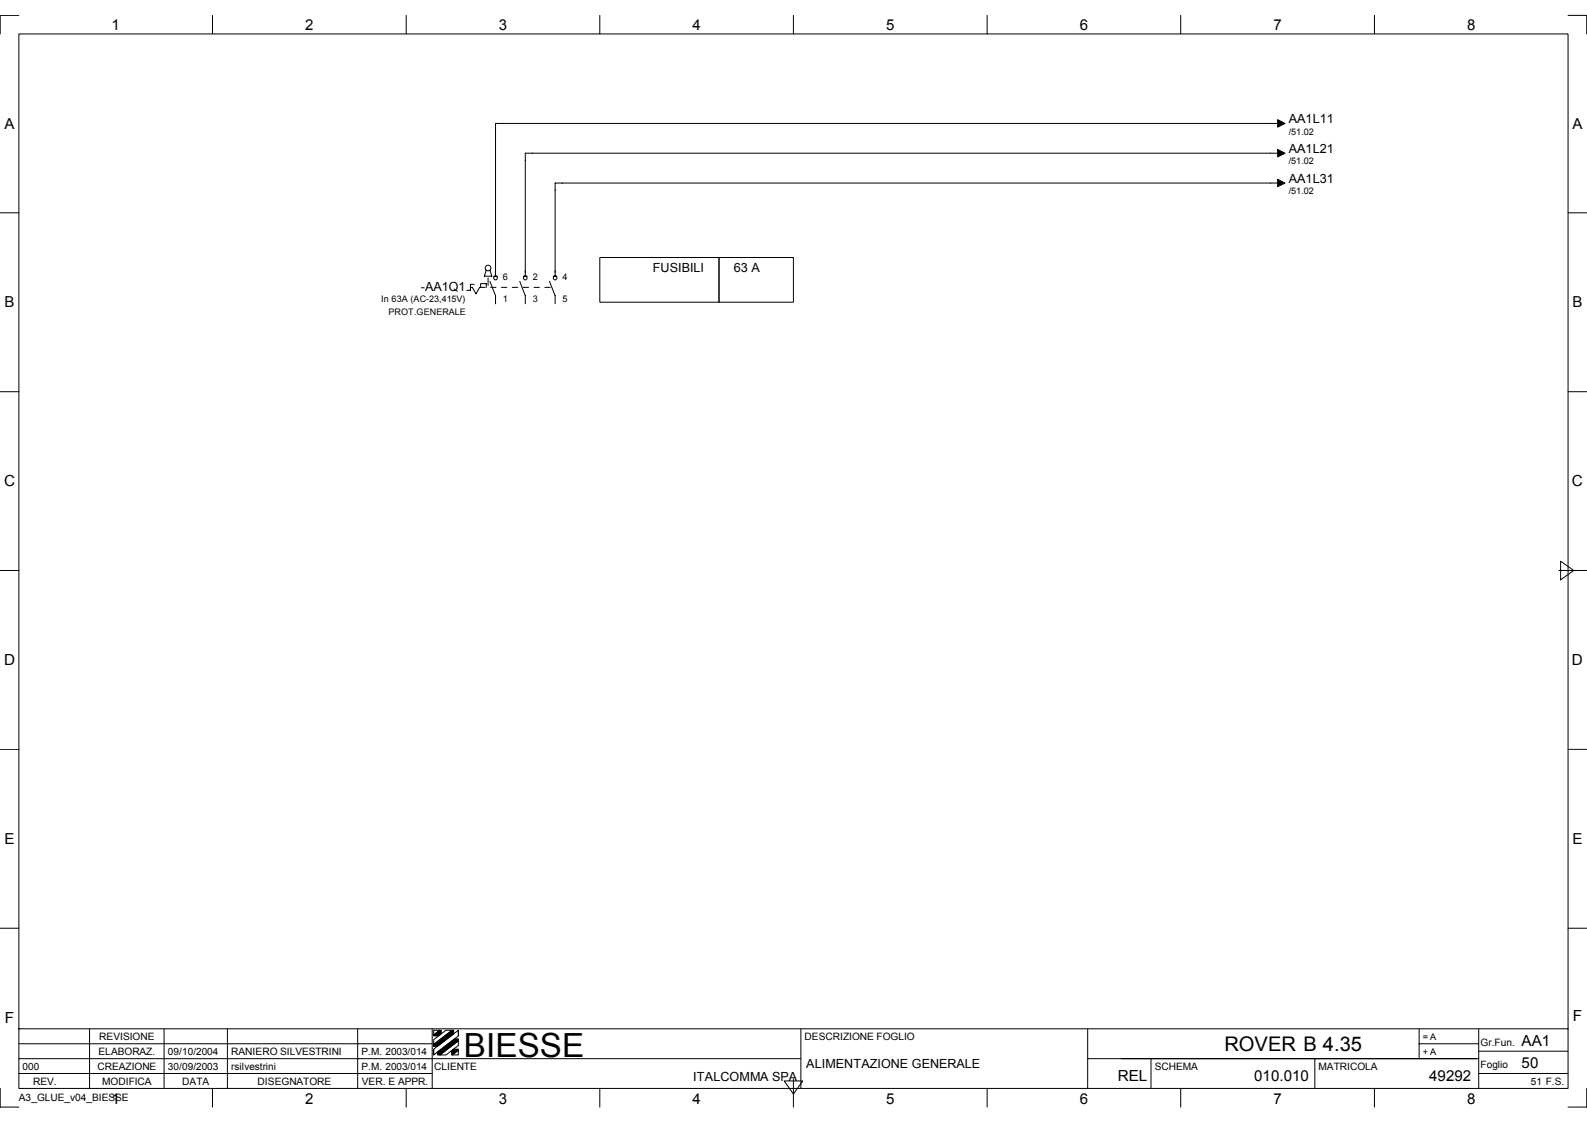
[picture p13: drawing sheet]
<svg xmlns="http://www.w3.org/2000/svg" width="297mm" height="210mm" viewBox="0 0 297 210" stroke-linecap="round" stroke-linejoin="round" font-family="sans-serif">
<defs><g id="words">
<text font-size="6.2" x="86.8" y="197.7">BIESSE</text>
<text font-size="3.8" x="229.2" y="196.7">ROVER B 4.35</text>
<g font-size="2.9">
<text x=".8" y="91">C</text>
<text x="294.2" y="91">C</text>
<text x=".8" y="124.4">D</text>
<text x="294.2" y="124.4">D</text>
<text x=".9" y="191.3">F</text>
<text x="294.4" y="191">F</text>
<text x="284.8" y="195.6">AA1</text>
<text x="209.2" y="202.2">REL</text>
</g>
<g font-size="2.8">
<text x="20.9" y="5.7">1</text>
<text x="57.1" y="5.7">2</text>
<text x="93.4" y="5.7">3</text>
<text x="129.6" y="5.7">4</text>
<text x="165.8" y="5.7">5</text>
<text x="202.1" y="5.7">6</text>
<text x="238.3" y="5.7">7</text>
<text x="274.6" y="5.7">8</text>
<text x=".8" y="24.1">A</text>
<text x="294.3" y="24.1">A</text>
<text x=".8" y="57.5">B</text>
<text x="294.3" y="57.5">B</text>
<text x=".8" y="157.9">E</text>
<text x="294.3" y="157.9">E</text>
<text x="234.7" y="202.2">010.010</text>
<text x="267.5" y="202.2">49292</text>
<text x="284.8" y="199.8">50</text>
<text x="20.9" y="206.5">1</text>
<text x="57.1" y="206.5">2</text>
<text x="93.4" y="206.5">3</text>
<text x="129.6" y="206.5">4</text>
<text x="165.8" y="206.5">5</text>
<text x="202.1" y="206.5">6</text>
<text x="238.3" y="206.5">7</text>
<text x="274.6" y="206.5">8</text>
</g>
<g font-size="2.4">
<text x="241.2" y="23.1">AA1L11</text>
<text x="241.2" y="28.7">AA1L21</text>
<text x="241.2" y="34.2">AA1L31</text>
<text x="122.2" y="51">FUSIBILI</text>
<text x="137.4" y="51">63 A</text>
<text x="78.8" y="54.5">-AA1Q1</text>
<text x="129.8" y="202.2">ITALCOMMA SPA</text>
<text x="150.9" y="199.7">ALIMENTAZIONE GENERALE</text>
</g>
<g font-size="1.9">
<text x="18.4" y="197.4">ELABORAZ.</text>
<text x="18.6" y="194.6">REVISIONE</text>
<text x="31.4" y="197.4">09/10/2004</text>
<text x="43.3" y="197.4">RANIERO SILVESTRINI</text>
<text x="67.6" y="197.4">P.M. 2003/014</text>
<text x="150.6" y="194.6">DESCRIZIONE FOGLIO</text>
<text x="277.1" y="195.6">Gr.Fun.</text>
<text x="4.2" y="200.1">000</text>
<text x="6.2" y="202.9">REV.</text>
<text x="18.2" y="200.1">CREAZIONE</text>
<text x="19.1" y="202.9">MODIFICA</text>
<text x="31.4" y="200.1">30/09/2003</text>
<text x="34.1" y="202.9">DATA</text>
<text x="43.3" y="200.1">rsilvestrini</text>
<text x="48.2" y="202.9">DISEGNATORE</text>
<text x="67.6" y="200.1">P.M. 2003/014</text>
<text x="67.7" y="202.9">VER. E APPR.</text>
<text x="81.3" y="200.1">CLIENTE</text>
<text x="216.1" y="200.1">SCHEMA</text>
<text x="246.8" y="200.1">MATRICOLA</text>
<text x="277.1" y="199.8">Foglio</text>
<text x="286.5" y="202.9">51 F.S.</text>
<text x="3.5" y="206.1">A3_GLUE_v04_BIESSE</text>
</g>
<g font-size="1.7">
<text x="241.2" y="25.2">/51.02</text>
<text x="241.2" y="30.8">/51.02</text>
<text x="241.2" y="36.3">/51.02</text>
<text x="94.1" y="52.3">6</text>
<text x="99.7" y="52.3">2</text>
<text x="105.3" y="52.3">4</text>
<text x="71.4" y="56.5">In 63A (AC-23,415V)</text>
<text x="72.7" y="58.8">PROT.GENERALE</text>
<text x="94.1" y="56.5">1</text>
<text x="99.7" y="56.5">3</text>
<text x="105.3" y="56.5">5</text>
<text x="266.3" y="194.6">= A</text>
<text x="266.3" y="197.4">+ A</text>
</g>
</g></defs>
<g fill="none" stroke="#000" stroke-width=".19">
<path d="M3.5 6.3h290v197.3h-290zM3.5 2.9h-3.5v3.4M39.8 2.9v3.4M76 2.9v3.4M112.3 2.9v3.4M148.5 2.9v3.4M184.8 2.9v3.4M221 2.9v3.4M257.3 2.9v3.4M293.5 2.9h3.5v3.4M0 39.8h3.5M239.8 23.1h-147.1v28.6"/>
<path d="M239.8 28.7h-141.5v23M239.8 34.2h-135.9v17.5M293.5 39.8h3.5M88.4 53.8l.7 1.2 .7-1.2M88.7 53.2h-.6v1.1h-.7M90 53.8v-.7h1v.7M91 50.5l-.3 1.2h1.4l-.4-1.2M91.4 52v1.4M91.7 52.6l1 2.7v1.5M92.4 51.7h.7M97.3 52.6l1 2.7v1.5M98 51.7h.7"/>
<path d="M102.8 52.6l1.1 2.7v1.5M103.5 51.7h.7M112.3 48.2h22.3v8.3h-22.3zM134.6 48.2h13.9v8.3h-13.9zM0 73.3h3.5M293.5 73.3h3.5M0 106.7h3.5M291.8 106.7h5.2M292.1 105l2.5 1.7-2.5 1.8zM0 140.2h3.5M293.5 140.2h3.5M0 173.7h3.5"/>
<path d="M293.5 173.7h3.5M3.5 192.5h290M3.5 198.1h146.4M3.5 195.3h77.4M16.8 192.5v11.1M30.7 192.5v11.1M42.6 192.5v11.1M66.9 192.5v11.1M80.9 192.5v11.1M81.2 196.3l4.6-3.6v1.1l-4.6 3.6zM81.2 194.5l2.3-1.8h1.1l-3.4 2.7zM81.2 192.7h1.1l-1.1 .9z"/>
<path d="M81.2 195.4v.3M81.2 196.3v1M82.3 197.4l3.5-2.7v.9l-2.3 1.8zM84.7 197.4l1.1-.9v.9zM85.8 192.7v1.1M149.9 192.5v11.1M203.6 198.1h73.2M203.6 192.5v11.1M215.4 198.1v5.5M246.1 198.1v5.5M265.6 195.3h11.2M265.6 192.5v5.6"/>
<path d="M276.8 192.5v11.1M276.8 196.7h16.7M0 203.6v3.5h3.5M3.5 200.8h77.4M39.8 203.6v3.5M76 203.6v3.5M112.3 203.6v3.5M146.8 202.2h3.5l-1.8 2.5zM148.5 201.9v5.2M184.8 203.6v3.5M221 203.6v3.5M257.3 203.6v3.5"/>
<path d="M276.8 200.8h16.7M297 203.6v3.5h-3.5"/>
<circle cx="91.4" cy="50.1" r=".53"/>
<circle cx="92.7" cy="52" r=".35"/>
<circle cx="98.3" cy="52" r=".35"/>
<circle cx="103.9" cy="52" r=".35"/>
</g>
<g fill="#000" stroke="#000" stroke-width=".19">
<path d="M239.1 22.4l1.4 .7-1.4 .7z" fill-rule="evenodd"/>
<path d="M239.1 28l1.4 .7-1.4 .7z" fill-rule="evenodd"/>
<path d="M239.1 33.5l1.4 .7-1.4 .7z" fill-rule="evenodd"/>
<path d="M81.2 193.6l1.1-.9h.3v.7l-.5 .4h-.9z" fill-rule="evenodd"/>
<path d="M81.9 196.8l3.2-2.4h.7v.3l-3.5 2.7h-.4z" fill-rule="evenodd"/>
<path d="M81.2 195.4l3.4-2.7h.3v.7l-3 2.3h-.7z" fill-rule="evenodd"/>
<path d="M84.5 196.6l.4-.3h.9v.2l-1.1 .9h-.2z" fill-rule="evenodd"/>
</g>
<path d="M88.1 53.8h.3M89.8 53.8h13.4" fill="none" stroke="#000" stroke-width=".19" stroke-dasharray="1 1 1 1 1 1 1 1"/>
<use href="#words"/>
</svg>
